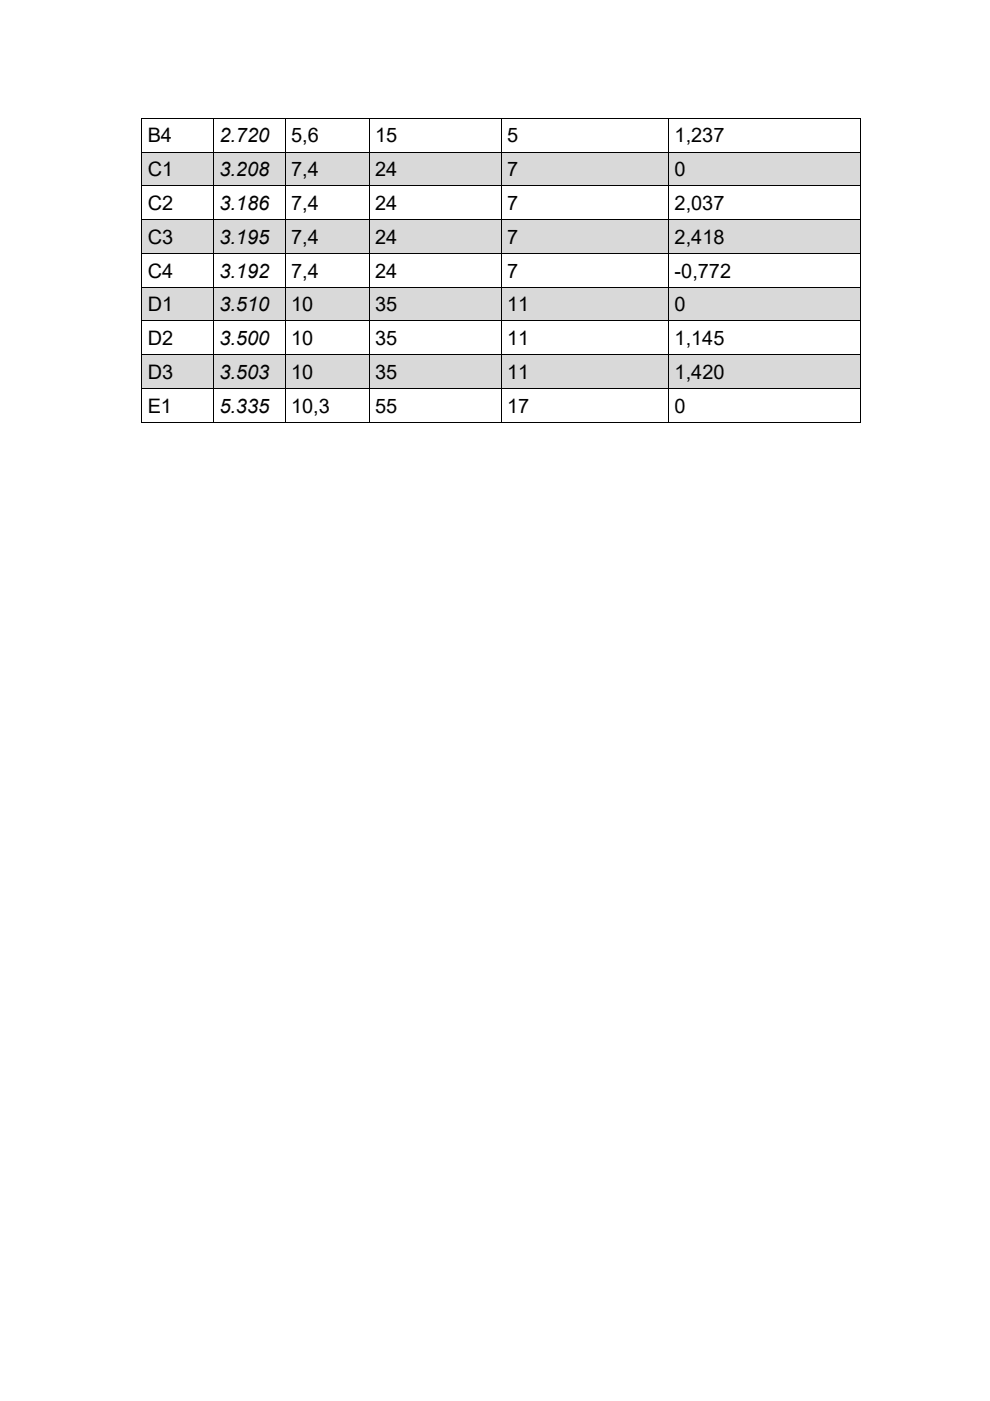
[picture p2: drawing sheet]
<svg xmlns="http://www.w3.org/2000/svg" width="210mm" height="297mm" viewBox="0 0 210 297" stroke-linecap="round" stroke-linejoin="round" font-family="sans-serif">
<defs><g id="words">
<g font-size="4.2">
<text x="31.3" y="30.2">B4</text>
<text x="46.5" y="30.2">2.720</text>
<text x="61.7" y="30.2">5,6</text>
<text x="79.6" y="30.2">15</text>
<text x="107.6" y="30.2">5</text>
<text x="143.1" y="30.2">1,237</text>
<text x="31.3" y="37.4">C1</text>
<text x="46.5" y="37.4">3.208</text>
<text x="61.7" y="37.4">7,4</text>
<text x="79.6" y="37.4">24</text>
<text x="107.6" y="37.4">7</text>
<text x="143.1" y="37.4">0</text>
<text x="31.3" y="44.5">C2</text>
<text x="46.5" y="44.5">3.186</text>
<text x="61.7" y="44.5">7,4</text>
<text x="79.6" y="44.5">24</text>
<text x="107.6" y="44.5">7</text>
<text x="143.1" y="44.5">2,037</text>
<text x="31.3" y="51.7">C3</text>
<text x="46.5" y="51.7">3.195</text>
<text x="61.7" y="51.7">7,4</text>
<text x="79.6" y="51.7">24</text>
<text x="107.6" y="51.7">7</text>
<text x="143.1" y="51.7">2,418</text>
<text x="31.3" y="58.8">C4</text>
<text x="46.5" y="58.8">3.192</text>
<text x="61.7" y="58.8">7,4</text>
<text x="79.6" y="58.8">24</text>
<text x="107.6" y="58.8">7</text>
<text x="143.1" y="58.8">-0,772</text>
<text x="31.3" y="66">D1</text>
<text x="46.5" y="66">3.510</text>
<text x="61.7" y="66">10</text>
<text x="79.6" y="66">35</text>
<text x="107.6" y="66">11</text>
<text x="143.1" y="66">0</text>
<text x="31.3" y="73.2">D2</text>
<text x="46.5" y="73.2">3.500</text>
<text x="61.7" y="73.2">10</text>
<text x="79.6" y="73.2">35</text>
<text x="107.6" y="73.2">11</text>
<text x="143.1" y="73.2">1,145</text>
<text x="31.3" y="80.3">D3</text>
<text x="46.5" y="80.3">3.503</text>
<text x="61.7" y="80.3">10</text>
<text x="79.6" y="80.3">35</text>
<text x="107.6" y="80.3">11</text>
<text x="143.1" y="80.3">1,420</text>
<text x="31.3" y="87.5">E1</text>
<text x="46.5" y="87.5">5.335</text>
<text x="61.7" y="87.5">10,3</text>
<text x="79.6" y="87.5">55</text>
<text x="107.6" y="87.5">17</text>
<text x="143.1" y="87.5">0</text>
</g>
</g></defs>
<path d="M30 25h.2v.2h-.2zM182.4 25h.1v.2h-.1z" fill="#000"/>
<path d="M30 25.1h152.5M30.1 25.2v7M45.3 25.2v7M60.5 25.2v7M78.3 25.2v7M106.3 25.2v7M141.9 25.2v7M182.5 25.2v7" fill="none" stroke="#000" stroke-width=".21"/>
<g fill="#d9d9d9">
<path d="M30.2 32.3h15v7h-15z"/>
<path d="M31.3 32.3h12.8v7h-12.8z"/>
<path d="M45.4 32.3h15v7h-15z"/>
<path d="M46.5 32.3h12.8v7h-12.8z"/>
<path d="M60.6 32.3h17.7v7h-17.7z"/>
<path d="M61.7 32.3h15.4v7h-15.4z"/>
<path d="M78.4 32.3h27.8v7h-27.8z"/>
<path d="M79.6 32.3h25.5v7h-25.5z"/>
<path d="M106.4 32.3h35.4v7h-35.4z"/>
<path d="M107.6 32.3h33v7h-33z"/>
<path d="M141.9 32.3h40.5v7h-40.5z"/>
<path d="M143.1 32.3h38.1v7h-38.1z"/>
</g>
<g fill="none" stroke="#000" stroke-width=".21">
<path d="M30 32.2h152.5M30 39.4h152.5M30.1 32.3v7M30.1 39.5v7M45.3 32.3v7M45.3 39.5v7M60.5 32.3v7M60.5 39.5v7M78.3 32.3v7M78.3 39.5v7M106.3 32.3v7M106.3 39.5v7"/>
<path d="M141.9 32.3v7M141.9 39.5v7M182.5 32.3v7M182.5 39.5v7"/>
</g>
<g fill="#d9d9d9">
<path d="M30.2 46.7h15v6.9h-15z"/>
<path d="M31.3 46.7h12.8v6.9h-12.8z"/>
<path d="M45.4 46.7h15v6.9h-15z"/>
<path d="M46.5 46.7h12.8v6.9h-12.8z"/>
<path d="M60.6 46.7h17.7v6.9h-17.7z"/>
<path d="M61.7 46.7h15.4v6.9h-15.4z"/>
<path d="M78.4 46.7h27.8v6.9h-27.8z"/>
<path d="M79.6 46.7h25.5v6.9h-25.5z"/>
<path d="M106.4 46.7h35.4v6.9h-35.4z"/>
<path d="M107.6 46.7h33v6.9h-33z"/>
<path d="M141.9 46.7h40.5v6.9h-40.5z"/>
<path d="M143.1 46.7h38.1v6.9h-38.1z"/>
</g>
<g fill="none" stroke="#000" stroke-width=".21">
<path d="M30 46.6h152.5M30 53.7h152.5M30.1 46.7v6.9M30.1 53.8v7M45.3 46.7v6.9M45.3 53.8v7M60.5 46.7v6.9M60.5 53.8v7M78.3 46.7v6.9M78.3 53.8v7M106.3 46.7v6.9M106.3 53.8v7"/>
<path d="M141.9 46.7v6.9M141.9 53.8v7M182.5 46.7v6.9M182.5 53.8v7"/>
</g>
<g fill="#d9d9d9">
<path d="M30.2 61h15v7h-15z"/>
<path d="M31.3 61h12.8v7h-12.8z"/>
<path d="M45.4 61h15v7h-15z"/>
<path d="M46.5 61h12.8v7h-12.8z"/>
<path d="M60.6 61h17.7v7h-17.7z"/>
<path d="M61.7 61h15.4v7h-15.4z"/>
<path d="M78.4 61h27.8v7h-27.8z"/>
<path d="M79.6 61h25.5v7h-25.5z"/>
<path d="M106.4 61h35.4v7h-35.4z"/>
<path d="M107.6 61h33v7h-33z"/>
<path d="M141.9 61h40.5v7h-40.5z"/>
<path d="M143.1 61h38.1v7h-38.1z"/>
</g>
<g fill="none" stroke="#000" stroke-width=".21">
<path d="M30 60.9h152.5M30 68.1h152.5M30.1 61v7M30.1 68.1v7M45.3 61v7M45.3 68.1v7M60.5 61v7M60.5 68.1v7M78.3 61v7M78.3 68.1v7M106.3 61v7M106.3 68.1v7"/>
<path d="M141.9 61v7M141.9 68.1v7M182.5 61v7M182.5 68.1v7"/>
</g>
<g fill="#d9d9d9">
<path d="M30.2 75.3h15v7h-15z"/>
<path d="M31.3 75.3h12.8v7h-12.8z"/>
<path d="M45.4 75.3h15v7h-15z"/>
<path d="M46.5 75.3h12.8v7h-12.8z"/>
<path d="M60.6 75.3h17.7v7h-17.7z"/>
<path d="M61.7 75.3h15.4v7h-15.4z"/>
<path d="M78.4 75.3h27.8v7h-27.8z"/>
<path d="M79.6 75.3h25.5v7h-25.5z"/>
<path d="M106.4 75.3h35.4v7h-35.4z"/>
<path d="M107.6 75.3h33v7h-33z"/>
<path d="M141.9 75.3h40.5v7h-40.5z"/>
<path d="M143.1 75.3h38.1v7h-38.1z"/>
</g>
<g fill="none" stroke="#000" stroke-width=".21">
<path d="M30 75.2h152.5M30.1 75.3v7M45.3 75.3v7M60.5 75.3v7M78.3 75.3v7M106.3 75.3v7M141.9 75.3v7M182.5 75.3v7M30 82.4h152.5M30 89.5h15.2M30.1 82.4v7.2M45.3 82.4v7.2"/>
<path d="M45.4 89.5h15M60.5 82.4v7.2M60.6 89.5h17.7M78.3 82.4v7.2M78.4 89.5h27.9M106.3 82.4v7.2M106.4 89.5h35.4M141.9 82.4v7.2M141.9 89.5h40.5M182.5 82.4v7.2"/>
</g>
<path d="M182.4 89.5h.1v.1h-.1z" fill="#000"/>
<use href="#words"/>
</svg>
